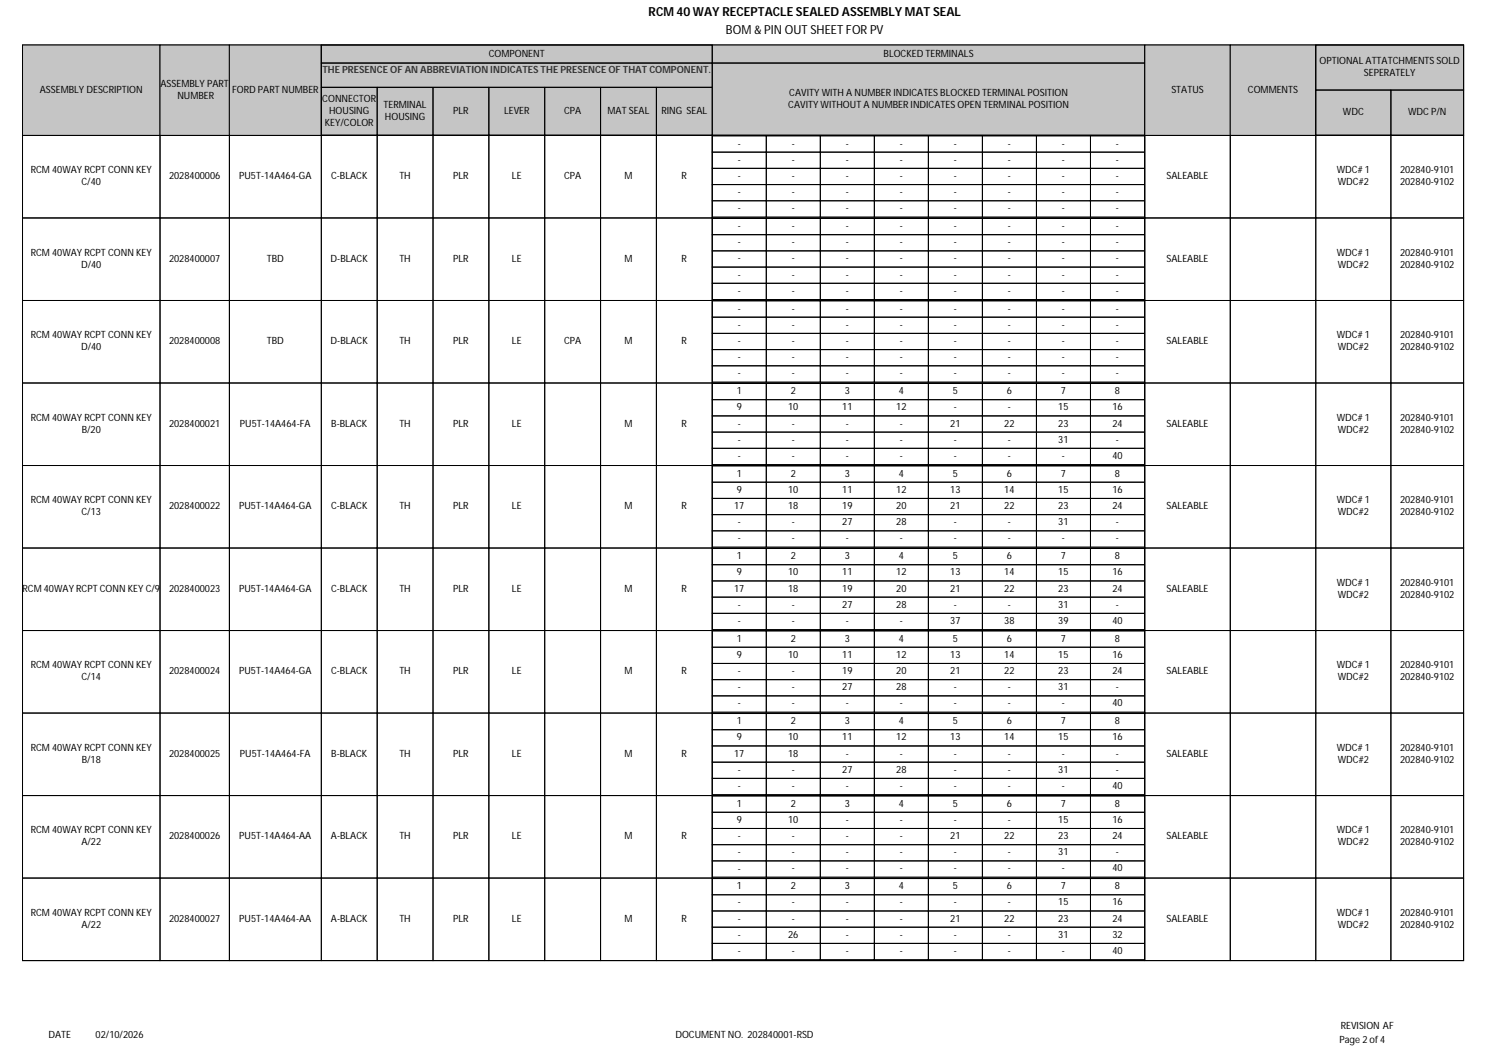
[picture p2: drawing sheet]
<svg xmlns="http://www.w3.org/2000/svg" width="420mm" height="297mm" viewBox="0 0 420 297" stroke-linecap="round" stroke-linejoin="round" font-family="sans-serif">
<defs><g id="words">
<g font-size="3.5">
<text x="182.9" y="4.4">RCM 40 WAY RECEPTACLE SEALED ASSEMBLY MAT SEAL</text>
<text x="204.8" y="9.5">BOM &amp; PIN OUT SHEET FOR PV</text>
</g>
<g font-size="2.8">
<text x="137.9" y="15.9">COMPONENT</text>
<text x="249.2" y="15.9">BLOCKED TERMINALS</text>
<text x="372.2" y="18.1">OPTIONAL ATTATCHMENTS SOLD</text>
<text x="384.7" y="21.4">SEPERATELY</text>
<text x="11.2" y="26.2">ASSEMBLY DESCRIPTION</text>
<text x="45.3" y="24.5">ASSEMBLY PART</text>
<text x="50" y="27.9">NUMBER</text>
<text x="65.4" y="26.2">FORD PART NUMBER</text>
<text x="90.9" y="28.7">CONNECTOR</text>
<text x="222.6" y="27">CAVITY WITH A NUMBER INDICATES BLOCKED TERMINAL POSITION</text>
<text x="330.4" y="26.2">STATUS</text>
<text x="352" y="26.2">COMMENTS</text>
<text x="91.6" y="35.5">KEY/COLOR</text>
<text x="92.8" y="32.1">HOUSING</text>
<text x="108.2" y="30.4">TERMINAL</text>
<text x="108.6" y="33.8">HOUSING</text>
<text x="127.8" y="32.1">PLR</text>
<text x="142.2" y="32.1">LEVER</text>
<text x="159.1" y="32.1">CPA</text>
<text x="171.4" y="32.1">MAT SEAL</text>
<text x="186.6" y="32.1">RING SEAL</text>
<text x="222.3" y="30.3">CAVITY WITHOUT A NUMBER INDICATES OPEN TERMINAL POSITION</text>
<text x="378.8" y="32.5">WDC</text>
<text x="397.2" y="32.5">WDC P/N</text>
<text x="208.1" y="41.3">-</text>
<text x="223.3" y="41.3">-</text>
<text x="238.6" y="41.3">-</text>
<text x="253.8" y="41.3">-</text>
<text x="269.1" y="41.3">-</text>
<text x="284.3" y="41.3">-</text>
<text x="299.5" y="41.3">-</text>
<text x="314.8" y="41.3">-</text>
<text x="208.1" y="45.9">-</text>
<text x="223.3" y="45.9">-</text>
<text x="238.6" y="45.9">-</text>
<text x="253.8" y="45.9">-</text>
<text x="269.1" y="45.9">-</text>
<text x="284.3" y="45.9">-</text>
<text x="299.5" y="45.9">-</text>
<text x="314.8" y="45.9">-</text>
<text x="8.7" y="48.9">RCM 40WAY RCPT CONN KEY</text>
<text x="23" y="52.2">C/40</text>
<text x="47.7" y="50.5">2028400006</text>
<text x="67.5" y="50.5">PU5T-14A464-GA</text>
<text x="93.4" y="50.5">C-BLACK</text>
<text x="112.6" y="50.5">TH</text>
<text x="127.8" y="50.5">PLR</text>
<text x="144.4" y="50.5">LE</text>
<text x="159.1" y="50.5">CPA</text>
<text x="176.1" y="50.5">M</text>
<text x="192.3" y="50.5">R</text>
<text x="208.1" y="50.5">-</text>
<text x="223.3" y="50.5">-</text>
<text x="238.6" y="50.5">-</text>
<text x="253.8" y="50.5">-</text>
<text x="269.1" y="50.5">-</text>
<text x="284.3" y="50.5">-</text>
<text x="299.5" y="50.5">-</text>
<text x="314.8" y="50.5">-</text>
<text x="329.1" y="50.5">SALEABLE</text>
<text x="377.1" y="48.9">WDC# 1</text>
<text x="377.4" y="52.2">WDC#2</text>
<text x="394.9" y="48.9">202840-9101</text>
<text x="394.9" y="52.2">202840-9102</text>
<text x="208.1" y="55.1">-</text>
<text x="208.1" y="59.6">-</text>
<text x="223.3" y="55.1">-</text>
<text x="223.3" y="59.6">-</text>
<text x="238.6" y="55.1">-</text>
<text x="238.6" y="59.6">-</text>
<text x="253.8" y="55.1">-</text>
<text x="253.8" y="59.6">-</text>
<text x="269.1" y="55.1">-</text>
<text x="269.1" y="59.6">-</text>
<text x="284.3" y="55.1">-</text>
<text x="284.3" y="59.6">-</text>
<text x="299.5" y="55.1">-</text>
<text x="299.5" y="59.6">-</text>
<text x="314.8" y="55.1">-</text>
<text x="314.8" y="59.6">-</text>
<text x="208.1" y="64.6">-</text>
<text x="223.3" y="64.6">-</text>
<text x="238.6" y="64.6">-</text>
<text x="253.8" y="64.6">-</text>
<text x="269.1" y="64.6">-</text>
<text x="284.3" y="64.6">-</text>
<text x="299.5" y="64.6">-</text>
<text x="314.8" y="64.6">-</text>
<text x="208.1" y="69.2">-</text>
<text x="223.3" y="69.2">-</text>
<text x="238.6" y="69.2">-</text>
<text x="253.8" y="69.2">-</text>
<text x="269.1" y="69.2">-</text>
<text x="284.3" y="69.2">-</text>
<text x="299.5" y="69.2">-</text>
<text x="314.8" y="69.2">-</text>
<text x="8.7" y="72.1">RCM 40WAY RCPT CONN KEY</text>
<text x="22.9" y="75.5">D/40</text>
<text x="47.7" y="73.8">2028400007</text>
<text x="75.3" y="73.8">TBD</text>
<text x="93.3" y="73.8">D-BLACK</text>
<text x="112.6" y="73.8">TH</text>
<text x="127.8" y="73.8">PLR</text>
<text x="144.4" y="73.8">LE</text>
<text x="176.1" y="73.8">M</text>
<text x="192.3" y="73.8">R</text>
<text x="208.1" y="73.8">-</text>
<text x="223.3" y="73.8">-</text>
<text x="238.6" y="73.8">-</text>
<text x="253.8" y="73.8">-</text>
<text x="269.1" y="73.8">-</text>
<text x="284.3" y="73.8">-</text>
<text x="299.5" y="73.8">-</text>
<text x="314.8" y="73.8">-</text>
<text x="329.1" y="73.8">SALEABLE</text>
<text x="377.1" y="72.1">WDC# 1</text>
<text x="377.4" y="75.5">WDC#2</text>
<text x="394.9" y="72.1">202840-9101</text>
<text x="394.9" y="75.5">202840-9102</text>
<text x="208.1" y="78.3">-</text>
<text x="208.1" y="82.9">-</text>
<text x="223.3" y="78.3">-</text>
<text x="223.3" y="82.9">-</text>
<text x="238.6" y="78.3">-</text>
<text x="238.6" y="82.9">-</text>
<text x="253.8" y="78.3">-</text>
<text x="253.8" y="82.9">-</text>
<text x="269.1" y="78.3">-</text>
<text x="269.1" y="82.9">-</text>
<text x="284.3" y="78.3">-</text>
<text x="284.3" y="82.9">-</text>
<text x="299.5" y="78.3">-</text>
<text x="299.5" y="82.9">-</text>
<text x="314.8" y="78.3">-</text>
<text x="314.8" y="82.9">-</text>
<text x="208.1" y="87.9">-</text>
<text x="223.3" y="87.9">-</text>
<text x="238.6" y="87.9">-</text>
<text x="253.8" y="87.9">-</text>
<text x="269.1" y="87.9">-</text>
<text x="284.3" y="87.9">-</text>
<text x="299.5" y="87.9">-</text>
<text x="314.8" y="87.9">-</text>
<text x="8.7" y="95.4">RCM 40WAY RCPT CONN KEY</text>
<text x="208.1" y="92.5">-</text>
<text x="223.3" y="92.5">-</text>
<text x="238.6" y="92.5">-</text>
<text x="253.8" y="92.5">-</text>
<text x="269.1" y="92.5">-</text>
<text x="284.3" y="92.5">-</text>
<text x="299.5" y="92.5">-</text>
<text x="314.8" y="92.5">-</text>
<text x="377.1" y="95.4">WDC# 1</text>
<text x="394.9" y="95.4">202840-9101</text>
<text x="22.9" y="98.8">D/40</text>
<text x="47.7" y="97.1">2028400008</text>
<text x="75.3" y="97.1">TBD</text>
<text x="93.3" y="97.1">D-BLACK</text>
<text x="112.6" y="97.1">TH</text>
<text x="127.8" y="97.1">PLR</text>
<text x="144.4" y="97.1">LE</text>
<text x="159.1" y="97.1">CPA</text>
<text x="176.1" y="97.1">M</text>
<text x="192.3" y="97.1">R</text>
<text x="208.1" y="101.6">-</text>
<text x="208.1" y="97">-</text>
<text x="223.3" y="97">-</text>
<text x="223.3" y="101.6">-</text>
<text x="238.6" y="97">-</text>
<text x="238.6" y="101.6">-</text>
<text x="253.8" y="97">-</text>
<text x="253.8" y="101.6">-</text>
<text x="269.1" y="97">-</text>
<text x="269.1" y="101.6">-</text>
<text x="284.3" y="97">-</text>
<text x="284.3" y="101.6">-</text>
<text x="299.5" y="97">-</text>
<text x="299.5" y="101.6">-</text>
<text x="314.8" y="97">-</text>
<text x="314.8" y="101.6">-</text>
<text x="329.1" y="97.1">SALEABLE</text>
<text x="377.4" y="98.8">WDC#2</text>
<text x="394.9" y="98.8">202840-9102</text>
<text x="208.1" y="106.2">-</text>
<text x="223.3" y="106.2">-</text>
<text x="238.6" y="106.2">-</text>
<text x="253.8" y="106.2">-</text>
<text x="269.1" y="106.2">-</text>
<text x="284.3" y="106.2">-</text>
<text x="299.5" y="106.2">-</text>
<text x="314.8" y="106.2">-</text>
<text x="207.8" y="111.2">1</text>
<text x="223" y="111.2">2</text>
<text x="238.3" y="111.2">3</text>
<text x="253.5" y="111.2">4</text>
<text x="268.8" y="111.2">5</text>
<text x="284" y="111.2">6</text>
<text x="299.2" y="111.2">7</text>
<text x="314.5" y="111.2">8</text>
<text x="8.7" y="118.7">RCM 40WAY RCPT CONN KEY</text>
<text x="207.8" y="115.7">9</text>
<text x="222.3" y="115.7">10</text>
<text x="237.6" y="115.7">11</text>
<text x="252.8" y="115.7">12</text>
<text x="269.1" y="115.7">-</text>
<text x="284.3" y="115.7">-</text>
<text x="298.5" y="115.7">15</text>
<text x="313.8" y="115.7">16</text>
<text x="377.1" y="118.7">WDC# 1</text>
<text x="394.9" y="118.7">202840-9101</text>
<text x="23" y="122.1">B/20</text>
<text x="47.7" y="120.4">2028400021</text>
<text x="67.7" y="120.4">PU5T-14A464-FA</text>
<text x="93.4" y="120.4">B-BLACK</text>
<text x="112.6" y="120.4">TH</text>
<text x="127.8" y="120.4">PLR</text>
<text x="144.4" y="120.4">LE</text>
<text x="176.1" y="120.4">M</text>
<text x="192.3" y="120.4">R</text>
<text x="208.1" y="124.9">-</text>
<text x="208.1" y="120.3">-</text>
<text x="223.3" y="120.3">-</text>
<text x="223.3" y="124.9">-</text>
<text x="238.6" y="120.3">-</text>
<text x="238.6" y="124.9">-</text>
<text x="253.8" y="120.3">-</text>
<text x="253.8" y="124.9">-</text>
<text x="268" y="120.3">21</text>
<text x="269.1" y="124.9">-</text>
<text x="283.3" y="120.3">22</text>
<text x="284.3" y="124.9">-</text>
<text x="298.5" y="120.3">23</text>
<text x="298.5" y="124.9">31</text>
<text x="313.8" y="120.3">24</text>
<text x="314.8" y="124.9">-</text>
<text x="329.1" y="120.4">SALEABLE</text>
<text x="377.4" y="122.1">WDC#2</text>
<text x="394.9" y="122.1">202840-9102</text>
<text x="208.1" y="129.4">-</text>
<text x="223.3" y="129.4">-</text>
<text x="238.6" y="129.4">-</text>
<text x="253.8" y="129.4">-</text>
<text x="269.1" y="129.4">-</text>
<text x="284.3" y="129.4">-</text>
<text x="299.5" y="129.4">-</text>
<text x="313.8" y="129.4">40</text>
<text x="207.8" y="134.4">1</text>
<text x="223" y="134.4">2</text>
<text x="238.3" y="134.4">3</text>
<text x="253.5" y="134.4">4</text>
<text x="268.8" y="134.4">5</text>
<text x="284" y="134.4">6</text>
<text x="299.2" y="134.4">7</text>
<text x="314.5" y="134.4">8</text>
<text x="8.7" y="141.9">RCM 40WAY RCPT CONN KEY</text>
<text x="47.7" y="143.6">2028400022</text>
<text x="67.5" y="143.6">PU5T-14A464-GA</text>
<text x="93.4" y="143.6">C-BLACK</text>
<text x="112.6" y="143.6">TH</text>
<text x="127.8" y="143.6">PLR</text>
<text x="144.4" y="143.6">LE</text>
<text x="176.1" y="143.6">M</text>
<text x="192.3" y="143.6">R</text>
<text x="207.1" y="143.6">17</text>
<text x="207.8" y="139">9</text>
<text x="222.3" y="139">10</text>
<text x="222.3" y="143.6">18</text>
<text x="237.6" y="139">11</text>
<text x="237.6" y="143.6">19</text>
<text x="252.8" y="139">12</text>
<text x="252.8" y="143.6">20</text>
<text x="268" y="139">13</text>
<text x="268" y="143.6">21</text>
<text x="283.3" y="139">14</text>
<text x="283.3" y="143.6">22</text>
<text x="298.5" y="139">15</text>
<text x="298.5" y="143.6">23</text>
<text x="313.8" y="139">16</text>
<text x="313.8" y="143.6">24</text>
<text x="329.1" y="143.6">SALEABLE</text>
<text x="377.1" y="141.9">WDC# 1</text>
<text x="394.9" y="141.9">202840-9101</text>
<text x="23" y="145.3">C/13</text>
<text x="208.1" y="148.1">-</text>
<text x="223.3" y="148.1">-</text>
<text x="237.6" y="148.1">27</text>
<text x="252.8" y="148.1">28</text>
<text x="269.1" y="148.1">-</text>
<text x="284.3" y="148.1">-</text>
<text x="298.5" y="148.1">31</text>
<text x="314.8" y="148.1">-</text>
<text x="377.4" y="145.3">WDC#2</text>
<text x="394.9" y="145.3">202840-9102</text>
<text x="208.1" y="152.7">-</text>
<text x="223.3" y="152.7">-</text>
<text x="238.6" y="152.7">-</text>
<text x="253.8" y="152.7">-</text>
<text x="269.1" y="152.7">-</text>
<text x="284.3" y="152.7">-</text>
<text x="299.5" y="152.7">-</text>
<text x="314.8" y="152.7">-</text>
<text x="207.8" y="157.7">1</text>
<text x="223" y="157.7">2</text>
<text x="238.3" y="157.7">3</text>
<text x="253.5" y="157.7">4</text>
<text x="268.8" y="157.7">5</text>
<text x="284" y="157.7">6</text>
<text x="299.2" y="157.7">7</text>
<text x="314.5" y="157.7">8</text>
<text x="6.3" y="166.9">RCM 40WAY RCPT CONN KEY C/9</text>
<text x="47.7" y="166.9">2028400023</text>
<text x="67.5" y="166.9">PU5T-14A464-GA</text>
<text x="93.4" y="166.9">C-BLACK</text>
<text x="112.6" y="166.9">TH</text>
<text x="127.8" y="166.9">PLR</text>
<text x="144.4" y="166.9">LE</text>
<text x="176.1" y="166.9">M</text>
<text x="192.3" y="166.9">R</text>
<text x="207.1" y="166.8">17</text>
<text x="207.8" y="162.3">9</text>
<text x="222.3" y="162.3">10</text>
<text x="222.3" y="166.8">18</text>
<text x="237.6" y="162.3">11</text>
<text x="237.6" y="166.8">19</text>
<text x="252.8" y="162.3">12</text>
<text x="252.8" y="166.8">20</text>
<text x="268" y="162.3">13</text>
<text x="268" y="166.8">21</text>
<text x="283.3" y="162.3">14</text>
<text x="283.3" y="166.8">22</text>
<text x="298.5" y="162.3">15</text>
<text x="298.5" y="166.8">23</text>
<text x="313.8" y="162.3">16</text>
<text x="313.8" y="166.8">24</text>
<text x="329.1" y="166.9">SALEABLE</text>
<text x="377.1" y="165.2">WDC# 1</text>
<text x="394.9" y="165.2">202840-9101</text>
<text x="208.1" y="171.4">-</text>
<text x="223.3" y="171.4">-</text>
<text x="237.6" y="171.4">27</text>
<text x="252.8" y="171.4">28</text>
<text x="269.1" y="171.4">-</text>
<text x="284.3" y="171.4">-</text>
<text x="298.5" y="171.4">31</text>
<text x="314.8" y="171.4">-</text>
<text x="377.4" y="168.6">WDC#2</text>
<text x="394.9" y="168.6">202840-9102</text>
<text x="208.1" y="176">-</text>
<text x="223.3" y="176">-</text>
<text x="238.6" y="176">-</text>
<text x="253.8" y="176">-</text>
<text x="268" y="176">37</text>
<text x="283.3" y="176">38</text>
<text x="298.5" y="176">39</text>
<text x="313.8" y="176">40</text>
<text x="207.8" y="181">1</text>
<text x="207.8" y="185.5">9</text>
<text x="222.3" y="185.5">10</text>
<text x="223" y="181">2</text>
<text x="237.6" y="185.5">11</text>
<text x="238.3" y="181">3</text>
<text x="252.8" y="185.5">12</text>
<text x="253.5" y="181">4</text>
<text x="268" y="185.5">13</text>
<text x="268.8" y="181">5</text>
<text x="283.3" y="185.5">14</text>
<text x="284" y="181">6</text>
<text x="298.5" y="185.5">15</text>
<text x="299.2" y="181">7</text>
<text x="313.8" y="185.5">16</text>
<text x="314.5" y="181">8</text>
<text x="8.7" y="188.5">RCM 40WAY RCPT CONN KEY</text>
<text x="23" y="191.9">C/14</text>
<text x="47.7" y="190.2">2028400024</text>
<text x="67.5" y="190.2">PU5T-14A464-GA</text>
<text x="93.4" y="190.2">C-BLACK</text>
<text x="112.6" y="190.2">TH</text>
<text x="127.8" y="190.2">PLR</text>
<text x="144.4" y="190.2">LE</text>
<text x="176.1" y="190.2">M</text>
<text x="192.3" y="190.2">R</text>
<text x="208.1" y="190.1">-</text>
<text x="223.3" y="190.1">-</text>
<text x="237.6" y="190.1">19</text>
<text x="252.8" y="190.1">20</text>
<text x="268" y="190.1">21</text>
<text x="283.3" y="190.1">22</text>
<text x="298.5" y="190.1">23</text>
<text x="313.8" y="190.1">24</text>
<text x="329.1" y="190.2">SALEABLE</text>
<text x="377.1" y="188.5">WDC# 1</text>
<text x="377.4" y="191.9">WDC#2</text>
<text x="394.9" y="188.5">202840-9101</text>
<text x="394.9" y="191.9">202840-9102</text>
<text x="208.1" y="194.7">-</text>
<text x="223.3" y="194.7">-</text>
<text x="237.6" y="194.7">27</text>
<text x="252.8" y="194.7">28</text>
<text x="269.1" y="194.7">-</text>
<text x="284.3" y="194.7">-</text>
<text x="298.5" y="194.7">31</text>
<text x="314.8" y="194.7">-</text>
<text x="208.1" y="199.3">-</text>
<text x="223.3" y="199.3">-</text>
<text x="238.6" y="199.3">-</text>
<text x="253.8" y="199.3">-</text>
<text x="269.1" y="199.3">-</text>
<text x="284.3" y="199.3">-</text>
<text x="299.5" y="199.3">-</text>
<text x="313.8" y="199.3">40</text>
<text x="207.8" y="204.2">1</text>
<text x="207.8" y="208.8">9</text>
<text x="222.3" y="208.8">10</text>
<text x="223" y="204.2">2</text>
<text x="237.6" y="208.8">11</text>
<text x="238.3" y="204.2">3</text>
<text x="252.8" y="208.8">12</text>
<text x="253.5" y="204.2">4</text>
<text x="268" y="208.8">13</text>
<text x="268.8" y="204.2">5</text>
<text x="283.3" y="208.8">14</text>
<text x="284" y="204.2">6</text>
<text x="298.5" y="208.8">15</text>
<text x="299.2" y="204.2">7</text>
<text x="313.8" y="208.8">16</text>
<text x="314.5" y="204.2">8</text>
<text x="8.7" y="211.8">RCM 40WAY RCPT CONN KEY</text>
<text x="23" y="215.2">B/18</text>
<text x="47.7" y="213.5">2028400025</text>
<text x="67.7" y="213.5">PU5T-14A464-FA</text>
<text x="93.4" y="213.5">B-BLACK</text>
<text x="112.6" y="213.5">TH</text>
<text x="127.8" y="213.5">PLR</text>
<text x="144.4" y="213.5">LE</text>
<text x="176.1" y="213.5">M</text>
<text x="192.3" y="213.5">R</text>
<text x="207.1" y="213.4">17</text>
<text x="222.3" y="213.4">18</text>
<text x="238.6" y="213.4">-</text>
<text x="253.8" y="213.4">-</text>
<text x="269.1" y="213.4">-</text>
<text x="284.3" y="213.4">-</text>
<text x="299.5" y="213.4">-</text>
<text x="314.8" y="213.4">-</text>
<text x="329.1" y="213.5">SALEABLE</text>
<text x="377.1" y="211.8">WDC# 1</text>
<text x="377.4" y="215.2">WDC#2</text>
<text x="394.9" y="211.8">202840-9101</text>
<text x="394.9" y="215.2">202840-9102</text>
<text x="208.1" y="218">-</text>
<text x="223.3" y="218">-</text>
<text x="237.6" y="218">27</text>
<text x="252.8" y="218">28</text>
<text x="269.1" y="218">-</text>
<text x="284.3" y="218">-</text>
<text x="298.5" y="218">31</text>
<text x="314.8" y="218">-</text>
<text x="207.8" y="227.5">1</text>
<text x="208.1" y="222.5">-</text>
<text x="223" y="227.5">2</text>
<text x="223.3" y="222.5">-</text>
<text x="238.3" y="227.5">3</text>
<text x="238.6" y="222.5">-</text>
<text x="253.5" y="227.5">4</text>
<text x="253.8" y="222.5">-</text>
<text x="268.8" y="227.5">5</text>
<text x="269.1" y="222.5">-</text>
<text x="284" y="227.5">6</text>
<text x="284.3" y="222.5">-</text>
<text x="299.2" y="227.5">7</text>
<text x="299.5" y="222.5">-</text>
<text x="313.8" y="222.5">40</text>
<text x="314.5" y="227.5">8</text>
<text x="207.8" y="232.1">9</text>
<text x="222.3" y="232.1">10</text>
<text x="238.6" y="232.1">-</text>
<text x="253.8" y="232.1">-</text>
<text x="269.1" y="232.1">-</text>
<text x="284.3" y="232.1">-</text>
<text x="298.5" y="232.1">15</text>
<text x="313.8" y="232.1">16</text>
<text x="8.7" y="235">RCM 40WAY RCPT CONN KEY</text>
<text x="22.9" y="238.4">A/22</text>
<text x="47.7" y="236.7">2028400026</text>
<text x="67.5" y="236.7">PU5T-14A464-AA</text>
<text x="93.3" y="236.7">A-BLACK</text>
<text x="112.6" y="236.7">TH</text>
<text x="127.8" y="236.7">PLR</text>
<text x="144.4" y="236.7">LE</text>
<text x="176.1" y="236.7">M</text>
<text x="192.3" y="236.7">R</text>
<text x="208.1" y="236.7">-</text>
<text x="223.3" y="236.7">-</text>
<text x="238.6" y="236.7">-</text>
<text x="253.8" y="236.7">-</text>
<text x="268" y="236.7">21</text>
<text x="283.3" y="236.7">22</text>
<text x="298.5" y="236.7">23</text>
<text x="313.8" y="236.7">24</text>
<text x="329.1" y="236.7">SALEABLE</text>
<text x="377.1" y="235">WDC# 1</text>
<text x="377.4" y="238.4">WDC#2</text>
<text x="394.9" y="235">202840-9101</text>
<text x="394.9" y="238.4">202840-9102</text>
<text x="208.1" y="241.2">-</text>
<text x="208.1" y="245.8">-</text>
<text x="223.3" y="241.2">-</text>
<text x="223.3" y="245.8">-</text>
<text x="238.6" y="241.2">-</text>
<text x="238.6" y="245.8">-</text>
<text x="253.8" y="241.2">-</text>
<text x="253.8" y="245.8">-</text>
<text x="269.1" y="241.2">-</text>
<text x="269.1" y="245.8">-</text>
<text x="284.3" y="241.2">-</text>
<text x="284.3" y="245.8">-</text>
<text x="298.5" y="241.2">31</text>
<text x="299.5" y="245.8">-</text>
<text x="313.8" y="245.8">40</text>
<text x="314.8" y="241.2">-</text>
<text x="207.8" y="250.8">1</text>
<text x="223" y="250.8">2</text>
<text x="238.3" y="250.8">3</text>
<text x="253.5" y="250.8">4</text>
<text x="268.8" y="250.8">5</text>
<text x="284" y="250.8">6</text>
<text x="299.2" y="250.8">7</text>
<text x="314.5" y="250.8">8</text>
<text x="208.1" y="255.4">-</text>
<text x="223.3" y="255.4">-</text>
<text x="238.6" y="255.4">-</text>
<text x="253.8" y="255.4">-</text>
<text x="269.1" y="255.4">-</text>
<text x="284.3" y="255.4">-</text>
<text x="298.5" y="255.4">15</text>
<text x="313.8" y="255.4">16</text>
<text x="8.7" y="258.3">RCM 40WAY RCPT CONN KEY</text>
<text x="22.9" y="261.7">A/22</text>
<text x="47.7" y="260">2028400027</text>
<text x="67.5" y="260">PU5T-14A464-AA</text>
<text x="93.3" y="260">A-BLACK</text>
<text x="112.6" y="260">TH</text>
<text x="127.8" y="260">PLR</text>
<text x="144.4" y="260">LE</text>
<text x="176.1" y="260">M</text>
<text x="192.3" y="260">R</text>
<text x="208.1" y="259.9">-</text>
<text x="223.3" y="259.9">-</text>
<text x="238.6" y="259.9">-</text>
<text x="253.8" y="259.9">-</text>
<text x="268" y="259.9">21</text>
<text x="283.3" y="259.9">22</text>
<text x="298.5" y="259.9">23</text>
<text x="313.8" y="259.9">24</text>
<text x="329.1" y="260">SALEABLE</text>
<text x="377.1" y="258.3">WDC# 1</text>
<text x="377.4" y="261.7">WDC#2</text>
<text x="394.9" y="258.3">202840-9101</text>
<text x="394.9" y="261.7">202840-9102</text>
<text x="208.1" y="264.5">-</text>
<text x="208.1" y="269.1">-</text>
<text x="222.3" y="264.5">26</text>
<text x="223.3" y="269.1">-</text>
<text x="238.6" y="264.5">-</text>
<text x="238.6" y="269.1">-</text>
<text x="253.8" y="264.5">-</text>
<text x="253.8" y="269.1">-</text>
<text x="269.1" y="264.5">-</text>
<text x="269.1" y="269.1">-</text>
<text x="284.3" y="264.5">-</text>
<text x="284.3" y="269.1">-</text>
<text x="298.5" y="264.5">31</text>
<text x="299.5" y="269.1">-</text>
<text x="313.8" y="264.5">32</text>
<text x="313.8" y="269.1">40</text>
<text x="13.7" y="292.8">DATE</text>
<text x="27" y="292.8">02/10/2026</text>
<text x="190.5" y="292.8">DOCUMENT NO. 202840001-RSD</text>
<text x="378.2" y="290.3">REVISION AF</text>
<text x="377.8" y="294.2">Page 2 of 4</text>
</g>
<text font-size="2.8" fill="#333" x="90.9" y="20.6">THE PRESENCE OF AN ABBREVIATION INDICATES THE PRESENCE OF THAT COMPONENT.</text>
</g></defs>
<path d="M6.3 12.7h406.5v258.2h-406.5z" fill="none" stroke="#000" stroke-width=".28"/>
<path d="M6.3 12.7h38.8v25.5h-38.8z" fill="#c9c6b8"/>
<path d="M6.3 12.7h38.8v25.5h-38.8z" fill="none" stroke="#000" stroke-width=".28"/>
<path d="M45.1 12.7h19.6v25.5h-19.6z" fill="#c9c6b8"/>
<path d="M45.1 12.7h19.6v25.5h-19.6z" fill="none" stroke="#000" stroke-width=".28"/>
<path d="M64.7 12.7h25.9v25.5h-25.9z" fill="#c9c6b8"/>
<path d="M64.7 12.7h25.9v25.5h-25.9z" fill="none" stroke="#000" stroke-width=".28"/>
<path d="M90.6 12.7h110.3v25.5h-110.3z" fill="#c9c6b8"/>
<path d="M90.6 12.7h110.3v25.5h-110.3zM90.6 12.7h110.3v5.1h-110.3zM90.6 17.8h110.3v6.8h-110.3zM90.6 24.6h15.8v13.5h-15.8zM106.4 24.6h15.7v13.5h-15.7zM122.1 24.6h15.8v13.5h-15.8zM137.9 24.6h15.7v13.5h-15.7zM153.6 24.6h15.8v13.5h-15.8zM169.4 24.6h15.8v13.5h-15.8zM185.2 24.6h15.7v13.5h-15.7z" fill="none" stroke="#000" stroke-width=".28"/>
<path d="M200.9 12.7h122v25.5h-122z" fill="#c9c6b8"/>
<path d="M201 17.8h121.9v20.3h-121.9zM201 12.7h121.9v5.1h-121.9z" fill="none" stroke="#000" stroke-width=".28"/>
<path d="M322.9 12.7h24.1v25.5h-24.1z" fill="#c9c6b8"/>
<path d="M322.9 12.7h24.1v25.5h-24.1z" fill="none" stroke="#000" stroke-width=".28"/>
<path d="M347 12.7h24.1v25.5h-24.1z" fill="#c9c6b8"/>
<path d="M347 12.7h24.1v25.5h-24.1z" fill="none" stroke="#000" stroke-width=".28"/>
<path d="M371.1 12.7h41.7v25.5h-41.7z" fill="#c9c6b8"/>
<g fill="none" stroke="#000" stroke-width=".28">
<path d="M371.1 12.7h41.7v25.5h-41.7zM371.1 12.7h41.7v12.7h-41.7zM6.3 38.2h38.8v23.3h-38.8zM45.1 38.2h19.6v23.3h-19.6zM64.7 38.2h25.9v23.3h-25.9zM90.6 38.2h15.8v23.3h-15.8zM106.4 38.2h15.7v23.3h-15.7zM122.1 38.2h15.8v23.3h-15.8zM137.9 38.2h15.7v23.3h-15.7zM153.6 38.2h15.8v23.3h-15.8zM169.4 38.2h15.8v23.3h-15.8zM185.2 38.2h15.7v23.3h-15.7z"/>
<path d="M200.9 38.2h122v23.3h-122zM200.9 38.3h15.2v4.6h-15.2zM216.1 38.3h15.3v4.6h-15.3zM231.4 38.3h15.2v4.6h-15.2zM246.6 38.3h15.3v4.6h-15.3zM261.9 38.3h15.2v4.6h-15.2zM277.1 38.3h15.2v4.6h-15.2zM292.3 38.3h15.3v4.6h-15.3zM307.6 38.3h15.2v4.6h-15.2zM322.9 38.2h24.1v23.3h-24.1zM347 38.2h24.1v23.3h-24.1zM371.1 25.4h21.2v12.7h-21.2z"/>
<path d="M371.1 38.2h21.2v23.3h-21.2zM392.3 25.4h20.5v12.7h-20.5zM392.3 38.2h20.5v23.3h-20.5zM200.9 52.1h15.2v4.5h-15.2zM200.9 42.9h15.2v4.6h-15.2zM200.9 47.5h15.2v4.6h-15.2zM200.9 56.6h15.2v4.6h-15.2zM216.1 42.9h15.3v4.6h-15.3zM216.1 47.5h15.3v4.6h-15.3zM216.1 52.1h15.3v4.5h-15.3zM216.1 56.6h15.3v4.6h-15.3zM231.4 42.9h15.2v4.6h-15.2z"/>
<path d="M231.4 47.5h15.2v4.6h-15.2zM231.4 52.1h15.2v4.5h-15.2zM231.4 56.6h15.2v4.6h-15.2zM246.6 42.9h15.3v4.6h-15.3zM246.6 47.5h15.3v4.6h-15.3zM246.6 52.1h15.3v4.5h-15.3zM246.6 56.6h15.3v4.6h-15.3zM261.9 42.9h15.2v4.6h-15.2zM261.9 47.5h15.2v4.6h-15.2zM261.9 52.1h15.2v4.5h-15.2zM261.9 56.6h15.2v4.6h-15.2zM277.1 42.9h15.2v4.6h-15.2z"/>
<path d="M277.1 47.5h15.2v4.6h-15.2zM277.1 52.1h15.2v4.5h-15.2zM277.1 56.6h15.2v4.6h-15.2zM292.3 42.9h15.3v4.6h-15.3zM292.3 47.5h15.3v4.6h-15.3zM292.3 52.1h15.3v4.5h-15.3zM292.3 56.6h15.3v4.6h-15.3zM307.6 42.9h15.2v4.6h-15.2zM307.6 47.5h15.2v4.6h-15.2zM307.6 52.1h15.2v4.5h-15.2zM307.6 56.6h15.2v4.6h-15.2zM6.3 61.5h38.8v23.3h-38.8z"/>
<path d="M45.1 61.5h19.6v23.3h-19.6zM64.7 61.5h25.9v23.3h-25.9zM90.6 61.5h15.8v23.3h-15.8zM106.4 61.5h15.7v23.3h-15.7zM122.1 61.5h15.8v23.3h-15.8zM137.9 61.5h15.7v23.3h-15.7zM153.6 61.5h15.8v23.3h-15.8zM169.4 61.5h15.8v23.3h-15.8zM185.2 61.5h15.7v23.3h-15.7zM200.9 61.5h122v23.3h-122zM200.9 61.6h15.2v4.6h-15.2zM200.9 75.3h15.2v4.6h-15.2z"/>
<path d="M200.9 66.2h15.2v4.6h-15.2zM200.9 70.8h15.2v4.5h-15.2zM200.9 79.9h15.2v4.6h-15.2zM216.1 61.6h15.3v4.6h-15.3zM216.1 66.2h15.3v4.6h-15.3zM216.1 70.8h15.3v4.5h-15.3zM216.1 75.3h15.3v4.6h-15.3zM216.1 79.9h15.3v4.6h-15.3zM231.4 66.2h15.2v4.6h-15.2zM231.4 61.6h15.2v4.6h-15.2zM231.4 70.8h15.2v4.5h-15.2zM231.4 75.3h15.2v4.6h-15.2z"/>
<path d="M231.4 79.9h15.2v4.6h-15.2zM246.6 61.6h15.3v4.6h-15.3zM246.6 66.2h15.3v4.6h-15.3zM246.6 70.8h15.3v4.5h-15.3zM246.6 75.3h15.3v4.6h-15.3zM246.6 79.9h15.3v4.6h-15.3zM261.9 61.6h15.2v4.6h-15.2zM261.9 66.2h15.2v4.6h-15.2zM261.9 70.8h15.2v4.5h-15.2zM261.9 75.3h15.2v4.6h-15.2zM261.9 79.9h15.2v4.6h-15.2zM277.1 61.6h15.2v4.6h-15.2z"/>
<path d="M277.1 66.2h15.2v4.6h-15.2zM277.1 70.8h15.2v4.5h-15.2zM277.1 75.3h15.2v4.6h-15.2zM277.1 79.9h15.2v4.6h-15.2zM292.3 61.6h15.3v4.6h-15.3zM292.3 66.2h15.3v4.6h-15.3zM292.3 70.8h15.3v4.5h-15.3zM292.3 75.3h15.3v4.6h-15.3zM292.3 79.9h15.3v4.6h-15.3zM307.6 61.6h15.2v4.6h-15.2zM307.6 66.2h15.2v4.6h-15.2zM307.6 70.8h15.2v4.5h-15.2z"/>
<path d="M307.6 75.3h15.2v4.6h-15.2zM307.6 79.9h15.2v4.6h-15.2zM322.9 61.5h24.1v23.3h-24.1zM347 61.5h24.1v23.3h-24.1zM371.1 61.5h21.2v23.3h-21.2zM392.3 61.5h20.5v23.3h-20.5zM6.3 84.8h38.8v23.2h-38.8zM45.1 84.8h19.6v23.2h-19.6zM64.7 84.8h25.9v23.2h-25.9zM90.6 84.8h15.8v23.2h-15.8zM106.4 84.8h15.7v23.2h-15.7zM122.1 84.8h15.8v23.2h-15.8z"/>
<path d="M137.9 84.8h15.7v23.2h-15.7zM153.6 84.8h15.8v23.2h-15.8zM169.4 84.8h15.8v23.2h-15.8zM185.2 84.8h15.7v23.2h-15.7zM200.9 84.8h122v23.2h-122zM200.9 84.9h15.2v4.6h-15.2zM200.9 98.6h15.2v4.6h-15.2zM200.9 89.5h15.2v4.5h-15.2zM200.9 94h15.2v4.6h-15.2zM216.1 84.9h15.3v4.6h-15.3zM216.1 89.5h15.3v4.5h-15.3zM216.1 94h15.3v4.6h-15.3z"/>
<path d="M216.1 98.6h15.3v4.6h-15.3zM231.4 89.5h15.2v4.5h-15.2zM231.4 84.9h15.2v4.6h-15.2zM231.4 94h15.2v4.6h-15.2zM231.4 98.6h15.2v4.6h-15.2zM246.6 84.9h15.3v4.6h-15.3zM246.6 89.5h15.3v4.5h-15.3zM246.6 94h15.3v4.6h-15.3zM246.6 98.6h15.3v4.6h-15.3zM261.9 84.9h15.2v4.6h-15.2zM261.9 89.5h15.2v4.5h-15.2zM261.9 94h15.2v4.6h-15.2z"/>
<path d="M261.9 98.6h15.2v4.6h-15.2zM277.1 84.9h15.2v4.6h-15.2zM277.1 89.5h15.2v4.5h-15.2zM277.1 94h15.2v4.6h-15.2zM277.1 98.6h15.2v4.6h-15.2zM292.3 84.9h15.3v4.6h-15.3zM292.3 89.5h15.3v4.5h-15.3zM292.3 94h15.3v4.6h-15.3zM292.3 98.6h15.3v4.6h-15.3zM307.6 84.9h15.2v4.6h-15.2zM307.6 89.5h15.2v4.5h-15.2zM307.6 94h15.2v4.6h-15.2z"/>
<path d="M307.6 98.6h15.2v4.6h-15.2zM322.9 84.8h24.1v23.2h-24.1zM347 84.8h24.1v23.2h-24.1zM371.1 84.8h21.2v23.2h-21.2zM392.3 84.8h20.5v23.2h-20.5zM6.3 108h38.8v23.3h-38.8zM45.1 108h19.6v23.3h-19.6zM64.7 108h25.9v23.3h-25.9zM90.6 108h15.8v23.3h-15.8zM106.4 108h15.7v23.3h-15.7zM122.1 108h15.8v23.3h-15.8zM137.9 108h15.7v23.3h-15.7z"/>
<path d="M153.6 108h15.8v23.3h-15.8zM169.4 108h15.8v23.3h-15.8zM185.2 108h15.7v23.3h-15.7zM200.9 108h122v23.3h-122zM200.9 103.2h15.2v4.6h-15.2zM200.9 108.2h15.2v4.5h-15.2zM200.9 112.7h15.2v4.6h-15.2zM200.9 117.3h15.2v4.6h-15.2zM216.1 108.2h15.3v4.5h-15.3zM216.1 112.7h15.3v4.6h-15.3zM216.1 103.2h15.3v4.5h-15.3zM216.1 117.3h15.3v4.6h-15.3z"/>
<path d="M231.4 112.7h15.2v4.6h-15.2zM231.4 108.2h15.2v4.5h-15.2zM231.4 103.2h15.2v4.5h-15.2zM231.4 117.3h15.2v4.6h-15.2zM246.6 103.2h15.3v4.5h-15.3zM246.6 108.2h15.3v4.5h-15.3zM246.6 112.7h15.3v4.6h-15.3zM246.6 117.3h15.3v4.6h-15.3zM261.9 103.2h15.2v4.5h-15.2zM261.9 108.2h15.2v4.5h-15.2zM261.9 112.7h15.2v4.6h-15.2zM261.9 117.3h15.2v4.6h-15.2z"/>
<path d="M277.1 103.2h15.2v4.5h-15.2zM277.1 108.2h15.2v4.5h-15.2zM277.1 112.7h15.2v4.6h-15.2zM277.1 117.3h15.2v4.6h-15.2zM292.3 103.2h15.3v4.5h-15.3zM292.3 108.2h15.3v4.5h-15.3zM292.3 112.7h15.3v4.6h-15.3zM292.3 117.3h15.3v4.6h-15.3zM307.6 103.2h15.2v4.5h-15.2zM307.6 108.2h15.2v4.5h-15.2zM307.6 112.7h15.2v4.6h-15.2zM307.6 117.3h15.2v4.6h-15.2z"/>
<path d="M322.9 108h24.1v23.3h-24.1zM347 108h24.1v23.3h-24.1zM371.1 108h21.2v23.3h-21.2zM392.3 108h20.5v23.3h-20.5zM6.3 131.3h38.8v23.3h-38.8zM45.1 131.3h19.6v23.3h-19.6zM64.7 131.3h25.9v23.3h-25.9zM90.6 131.3h15.8v23.3h-15.8zM106.4 131.3h15.7v23.3h-15.7zM122.1 131.3h15.8v23.3h-15.8zM137.9 131.3h15.7v23.3h-15.7zM153.6 131.3h15.8v23.3h-15.8z"/>
<path d="M169.4 131.3h15.8v23.3h-15.8zM185.2 131.3h15.7v23.3h-15.7zM200.9 131.3h122v23.3h-122zM200.9 121.9h15.2v4.6h-15.2zM200.9 126.5h15.2v4.5h-15.2zM200.9 131.4h15.2v4.6h-15.2zM200.9 136h15.2v4.6h-15.2zM216.1 131.4h15.3v4.6h-15.3zM216.1 136h15.3v4.6h-15.3zM216.1 121.9h15.3v4.6h-15.3zM216.1 126.5h15.3v4.5h-15.3zM231.4 136h15.2v4.6h-15.2z"/>
<path d="M231.4 131.4h15.2v4.6h-15.2zM231.4 121.9h15.2v4.6h-15.2zM231.4 126.5h15.2v4.5h-15.2zM246.6 121.9h15.3v4.6h-15.3zM246.6 126.5h15.3v4.5h-15.3zM246.6 131.4h15.3v4.6h-15.3zM246.6 136h15.3v4.6h-15.3zM261.9 121.9h15.2v4.6h-15.2zM261.9 126.5h15.2v4.5h-15.2zM261.9 131.4h15.2v4.6h-15.2zM261.9 136h15.2v4.6h-15.2zM277.1 121.9h15.2v4.6h-15.2z"/>
<path d="M277.1 126.5h15.2v4.5h-15.2zM277.1 131.4h15.2v4.6h-15.2zM277.1 136h15.2v4.6h-15.2zM292.3 121.9h15.3v4.6h-15.3zM292.3 126.5h15.3v4.5h-15.3zM292.3 131.4h15.3v4.6h-15.3zM292.3 136h15.3v4.6h-15.3zM307.6 121.9h15.2v4.6h-15.2zM307.6 126.5h15.2v4.5h-15.2zM307.6 131.4h15.2v4.6h-15.2zM307.6 136h15.2v4.6h-15.2zM322.9 131.3h24.1v23.3h-24.1z"/>
<path d="M347 131.3h24.1v23.3h-24.1zM371.1 131.3h21.2v23.3h-21.2zM392.3 131.3h20.5v23.3h-20.5zM6.3 154.6h38.8v23.2h-38.8zM45.1 154.6h19.6v23.2h-19.6zM64.7 154.6h25.9v23.2h-25.9zM90.6 154.6h15.8v23.2h-15.8zM106.4 154.6h15.7v23.2h-15.7zM122.1 154.6h15.8v23.2h-15.8zM137.9 154.6h15.7v23.2h-15.7zM153.6 154.6h15.8v23.2h-15.8zM169.4 154.6h15.8v23.2h-15.8z"/>
<path d="M185.2 154.6h15.7v23.2h-15.7zM200.9 154.6h122v23.2h-122zM200.9 145.2h15.2v4.5h-15.2zM200.9 140.6h15.2v4.6h-15.2zM200.9 149.7h15.2v4.6h-15.2zM200.9 154.7h15.2v4.6h-15.2zM200.9 159.3h15.2v4.6h-15.2zM216.1 154.7h15.3v4.6h-15.3zM216.1 159.3h15.3v4.6h-15.3zM216.1 140.6h15.3v4.6h-15.3zM216.1 145.2h15.3v4.5h-15.3zM216.1 149.7h15.3v4.6h-15.3z"/>
<path d="M231.4 159.3h15.2v4.6h-15.2zM231.4 154.7h15.2v4.6h-15.2zM231.4 140.6h15.2v4.6h-15.2zM231.4 145.2h15.2v4.5h-15.2zM231.4 149.7h15.2v4.6h-15.2zM246.6 140.6h15.3v4.6h-15.3zM246.6 145.2h15.3v4.5h-15.3zM246.6 149.7h15.3v4.6h-15.3zM246.6 154.7h15.3v4.6h-15.3zM246.6 159.3h15.3v4.6h-15.3zM261.9 140.6h15.2v4.6h-15.2zM261.9 145.2h15.2v4.5h-15.2z"/>
<path d="M261.9 149.7h15.2v4.6h-15.2zM261.9 154.7h15.2v4.6h-15.2zM261.9 159.3h15.2v4.6h-15.2zM277.1 140.6h15.2v4.6h-15.2zM277.1 145.2h15.2v4.5h-15.2zM277.1 149.7h15.2v4.6h-15.2zM277.1 154.7h15.2v4.6h-15.2zM277.1 159.3h15.2v4.6h-15.2zM292.3 140.6h15.3v4.6h-15.3zM292.3 145.2h15.3v4.5h-15.3zM292.3 149.7h15.3v4.6h-15.3zM292.3 154.7h15.3v4.6h-15.3z"/>
<path d="M292.3 159.3h15.3v4.6h-15.3zM307.6 140.6h15.2v4.6h-15.2zM307.6 145.2h15.2v4.5h-15.2zM307.6 149.7h15.2v4.6h-15.2zM307.6 154.7h15.2v4.6h-15.2zM307.6 159.3h15.2v4.6h-15.2zM322.9 154.6h24.1v23.2h-24.1zM347 154.6h24.1v23.2h-24.1zM371.1 154.6h21.2v23.2h-21.2zM392.3 154.6h20.5v23.2h-20.5zM6.3 177.8h38.8v23.3h-38.8zM45.1 177.8h19.6v23.3h-19.6z"/>
<path d="M64.7 177.8h25.9v23.3h-25.9zM90.6 177.8h15.8v23.3h-15.8zM106.4 177.8h15.7v23.3h-15.7zM122.1 177.8h15.8v23.3h-15.8zM137.9 177.8h15.7v23.3h-15.7zM153.6 177.8h15.8v23.3h-15.8zM169.4 177.8h15.8v23.3h-15.8zM185.2 177.8h15.7v23.3h-15.7zM200.9 177.8h122v23.3h-122zM200.9 168.4h15.2v4.6h-15.2zM200.9 163.9h15.2v4.5h-15.2zM200.9 173h15.2v4.6h-15.2z"/>
<path d="M200.9 178h15.2v4.6h-15.2zM216.1 178h15.3v4.6h-15.3zM216.1 163.9h15.3v4.5h-15.3zM216.1 168.4h15.3v4.6h-15.3zM216.1 173h15.3v4.6h-15.3zM231.4 178h15.2v4.6h-15.2zM231.4 163.9h15.2v4.5h-15.2zM231.4 168.4h15.2v4.6h-15.2zM231.4 173h15.2v4.6h-15.2zM246.6 163.9h15.3v4.5h-15.3zM246.6 168.4h15.3v4.6h-15.3zM246.6 173h15.3v4.6h-15.3z"/>
<path d="M246.6 178h15.3v4.6h-15.3zM261.9 163.9h15.2v4.5h-15.2zM261.9 168.4h15.2v4.6h-15.2zM261.9 173h15.2v4.6h-15.2zM261.9 178h15.2v4.6h-15.2zM277.1 163.9h15.2v4.5h-15.2zM277.1 168.4h15.2v4.6h-15.2zM277.1 173h15.2v4.6h-15.2zM277.1 178h15.2v4.6h-15.2zM292.3 163.9h15.3v4.5h-15.3zM292.3 168.4h15.3v4.6h-15.3zM292.3 173h15.3v4.6h-15.3z"/>
<path d="M292.3 178h15.3v4.6h-15.3zM307.6 163.9h15.2v4.5h-15.2zM307.6 168.4h15.2v4.6h-15.2zM307.6 173h15.2v4.6h-15.2zM307.6 178h15.2v4.6h-15.2zM322.9 177.8h24.1v23.3h-24.1zM347 177.8h24.1v23.3h-24.1zM371.1 177.8h21.2v23.3h-21.2zM392.3 177.8h20.5v23.3h-20.5zM200.9 191.7h15.2v4.6h-15.2zM200.9 182.6h15.2v4.5h-15.2zM200.9 187.1h15.2v4.6h-15.2z"/>
<path d="M200.9 196.3h15.2v4.5h-15.2zM216.1 182.6h15.3v4.5h-15.3zM216.1 187.1h15.3v4.6h-15.3zM216.1 191.7h15.3v4.6h-15.3zM216.1 196.3h15.3v4.5h-15.3zM231.4 182.6h15.2v4.5h-15.2zM231.4 187.1h15.2v4.6h-15.2zM231.4 191.7h15.2v4.6h-15.2zM231.4 196.3h15.2v4.5h-15.2zM246.6 182.6h15.3v4.5h-15.3zM246.6 187.1h15.3v4.6h-15.3zM246.6 191.7h15.3v4.6h-15.3z"/>
<path d="M246.6 196.3h15.3v4.5h-15.3zM261.9 182.6h15.2v4.5h-15.2zM261.9 187.1h15.2v4.6h-15.2zM261.9 191.7h15.2v4.6h-15.2zM261.9 196.3h15.2v4.5h-15.2zM277.1 182.6h15.2v4.5h-15.2zM277.1 187.1h15.2v4.6h-15.2zM277.1 191.7h15.2v4.6h-15.2zM277.1 196.3h15.2v4.5h-15.2zM292.3 182.6h15.3v4.5h-15.3zM292.3 187.1h15.3v4.6h-15.3zM292.3 191.7h15.3v4.6h-15.3z"/>
<path d="M292.3 196.3h15.3v4.5h-15.3zM307.6 182.6h15.2v4.5h-15.2zM307.6 187.1h15.2v4.6h-15.2zM307.6 191.7h15.2v4.6h-15.2zM307.6 196.3h15.2v4.5h-15.2zM6.3 201.1h38.8v23.3h-38.8zM45.1 201.1h19.6v23.3h-19.6zM64.7 201.1h25.9v23.3h-25.9zM90.6 201.1h15.8v23.3h-15.8zM106.4 201.1h15.7v23.3h-15.7zM122.1 201.1h15.8v23.3h-15.8zM137.9 201.1h15.7v23.3h-15.7z"/>
<path d="M153.6 201.1h15.8v23.3h-15.8zM169.4 201.1h15.8v23.3h-15.8zM185.2 201.1h15.7v23.3h-15.7zM200.9 201.1h122v23.3h-122zM200.9 201.3h15.2v4.5h-15.2zM200.9 215h15.2v4.5h-15.2zM200.9 205.8h15.2v4.6h-15.2zM200.9 210.4h15.2v4.6h-15.2zM200.9 219.5h15.2v4.6h-15.2zM216.1 201.3h15.3v4.5h-15.3zM216.1 205.8h15.3v4.6h-15.3zM216.1 210.4h15.3v4.6h-15.3z"/>
<path d="M216.1 215h15.3v4.5h-15.3zM216.1 219.5h15.3v4.6h-15.3zM231.4 205.8h15.2v4.6h-15.2zM231.4 201.3h15.2v4.5h-15.2zM231.4 210.4h15.2v4.6h-15.2zM231.4 215h15.2v4.5h-15.2zM231.4 219.5h15.2v4.6h-15.2zM246.6 201.3h15.3v4.5h-15.3zM246.6 205.8h15.3v4.6h-15.3zM246.6 210.4h15.3v4.6h-15.3zM246.6 215h15.3v4.5h-15.3zM246.6 219.5h15.3v4.6h-15.3z"/>
<path d="M261.9 201.3h15.2v4.5h-15.2zM261.9 205.8h15.2v4.6h-15.2zM261.9 210.4h15.2v4.6h-15.2zM261.9 215h15.2v4.5h-15.2zM261.9 219.5h15.2v4.6h-15.2zM277.1 201.3h15.2v4.5h-15.2zM277.1 205.8h15.2v4.6h-15.2zM277.1 210.4h15.2v4.6h-15.2zM277.1 215h15.2v4.5h-15.2zM277.1 219.5h15.2v4.6h-15.2zM292.3 201.3h15.3v4.5h-15.3zM292.3 205.8h15.3v4.6h-15.3z"/>
<path d="M292.3 210.4h15.3v4.6h-15.3zM292.3 215h15.3v4.5h-15.3zM292.3 219.5h15.3v4.6h-15.3zM307.6 201.3h15.2v4.5h-15.2zM307.6 205.8h15.2v4.6h-15.2zM307.6 210.4h15.2v4.6h-15.2zM307.6 215h15.2v4.5h-15.2zM307.6 219.5h15.2v4.6h-15.2zM322.9 201.1h24.1v23.3h-24.1zM347 201.1h24.1v23.3h-24.1zM371.1 201.1h21.2v23.3h-21.2zM392.3 201.1h20.5v23.3h-20.5z"/>
<path d="M6.3 224.4h38.8v23.3h-38.8zM45.1 224.4h19.6v23.3h-19.6zM64.7 224.4h25.9v23.3h-25.9zM90.6 224.4h15.8v23.3h-15.8zM106.4 224.4h15.7v23.3h-15.7zM122.1 224.4h15.8v23.3h-15.8zM137.9 224.4h15.7v23.3h-15.7zM153.6 224.4h15.8v23.3h-15.8zM169.4 224.4h15.8v23.3h-15.8zM185.2 224.4h15.7v23.3h-15.7zM200.9 224.4h122v23.3h-122zM200.9 224.5h15.2v4.6h-15.2z"/>
<path d="M200.9 238.2h15.2v4.6h-15.2zM200.9 229.1h15.2v4.6h-15.2zM200.9 233.7h15.2v4.5h-15.2zM216.1 224.5h15.3v4.6h-15.3zM216.1 229.1h15.3v4.6h-15.3zM216.1 233.7h15.3v4.5h-15.3zM216.1 238.2h15.3v4.6h-15.3zM231.4 229.1h15.2v4.6h-15.2zM231.4 224.5h15.2v4.6h-15.2zM231.4 233.7h15.2v4.5h-15.2zM231.4 238.2h15.2v4.6h-15.2zM246.6 224.5h15.3v4.6h-15.3z"/>
<path d="M246.6 229.1h15.3v4.6h-15.3zM246.6 233.7h15.3v4.5h-15.3zM246.6 238.2h15.3v4.6h-15.3zM261.9 224.5h15.2v4.6h-15.2zM261.9 229.1h15.2v4.6h-15.2zM261.9 233.7h15.2v4.5h-15.2zM261.9 238.2h15.2v4.6h-15.2zM277.1 224.5h15.2v4.6h-15.2zM277.1 229.1h15.2v4.6h-15.2zM277.1 233.7h15.2v4.5h-15.2zM277.1 238.2h15.2v4.6h-15.2zM292.3 224.5h15.3v4.6h-15.3z"/>
<path d="M292.3 229.1h15.3v4.6h-15.3zM292.3 233.7h15.3v4.5h-15.3zM292.3 238.2h15.3v4.6h-15.3zM307.6 224.5h15.2v4.6h-15.2zM307.6 229.1h15.2v4.6h-15.2zM307.6 233.7h15.2v4.5h-15.2zM307.6 238.2h15.2v4.6h-15.2zM322.9 224.4h24.1v23.3h-24.1zM347 224.4h24.1v23.3h-24.1zM371.1 224.4h21.2v23.3h-21.2zM392.3 224.4h20.5v23.3h-20.5zM6.3 247.7h38.8v23.2h-38.8z"/>
<path d="M45.1 247.7h19.6v23.2h-19.6zM64.7 247.7h25.9v23.2h-25.9zM90.6 247.7h15.8v23.2h-15.8zM106.4 247.7h15.7v23.2h-15.7zM122.1 247.7h15.8v23.2h-15.8zM137.9 247.7h15.7v23.2h-15.7zM153.6 247.7h15.8v23.2h-15.8zM169.4 247.7h15.8v23.2h-15.8zM185.2 247.7h15.7v23.2h-15.7zM200.9 247.7h122v23.2h-122zM200.9 242.8h15.2v4.6h-15.2zM200.9 247.8h15.2v4.6h-15.2z"/>
<path d="M200.9 252.4h15.2v4.5h-15.2zM200.9 256.9h15.2v4.6h-15.2zM216.1 247.8h15.3v4.6h-15.3zM216.1 252.4h15.3v4.5h-15.3zM216.1 242.8h15.3v4.6h-15.3zM216.1 256.9h15.3v4.6h-15.3zM231.4 252.4h15.2v4.5h-15.2zM231.4 247.8h15.2v4.6h-15.2zM231.4 242.8h15.2v4.6h-15.2zM231.4 256.9h15.2v4.6h-15.2zM246.6 242.8h15.3v4.6h-15.3zM246.6 247.8h15.3v4.6h-15.3z"/>
<path d="M246.6 252.4h15.3v4.5h-15.3zM246.6 256.9h15.3v4.6h-15.3zM261.9 242.8h15.2v4.6h-15.2zM261.9 247.8h15.2v4.6h-15.2zM261.9 252.4h15.2v4.5h-15.2zM261.9 256.9h15.2v4.6h-15.2zM277.1 242.8h15.2v4.6h-15.2zM277.1 247.8h15.2v4.6h-15.2zM277.1 252.4h15.2v4.5h-15.2zM277.1 256.9h15.2v4.6h-15.2zM292.3 242.8h15.3v4.6h-15.3zM292.3 247.8h15.3v4.6h-15.3z"/>
<path d="M292.3 252.4h15.3v4.5h-15.3zM292.3 256.9h15.3v4.6h-15.3zM307.6 242.8h15.2v4.6h-15.2zM307.6 247.8h15.2v4.6h-15.2zM307.6 252.4h15.2v4.5h-15.2zM307.6 256.9h15.2v4.6h-15.2zM322.9 247.7h24.1v23.2h-24.1zM347 247.7h24.1v23.2h-24.1zM371.1 247.7h21.2v23.2h-21.2zM392.3 247.7h20.5v23.2h-20.5zM200.9 261.5h15.2v4.6h-15.2zM200.9 266.1h15.2v4.6h-15.2z"/>
<path d="M216.1 261.5h15.3v4.6h-15.3zM216.1 266.1h15.3v4.6h-15.3zM231.4 261.5h15.2v4.6h-15.2zM231.4 266.1h15.2v4.6h-15.2zM246.6 261.5h15.3v4.6h-15.3zM246.6 266.1h15.3v4.6h-15.3zM261.9 261.5h15.2v4.6h-15.2zM261.9 266.1h15.2v4.6h-15.2zM277.1 261.5h15.2v4.6h-15.2zM277.1 266.1h15.2v4.6h-15.2zM292.3 261.5h15.3v4.6h-15.3zM292.3 266.1h15.3v4.6h-15.3z"/>
<path d="M307.6 261.5h15.2v4.6h-15.2zM307.6 266.1h15.2v4.6h-15.2z"/>
</g>
<use href="#words"/>
</svg>
